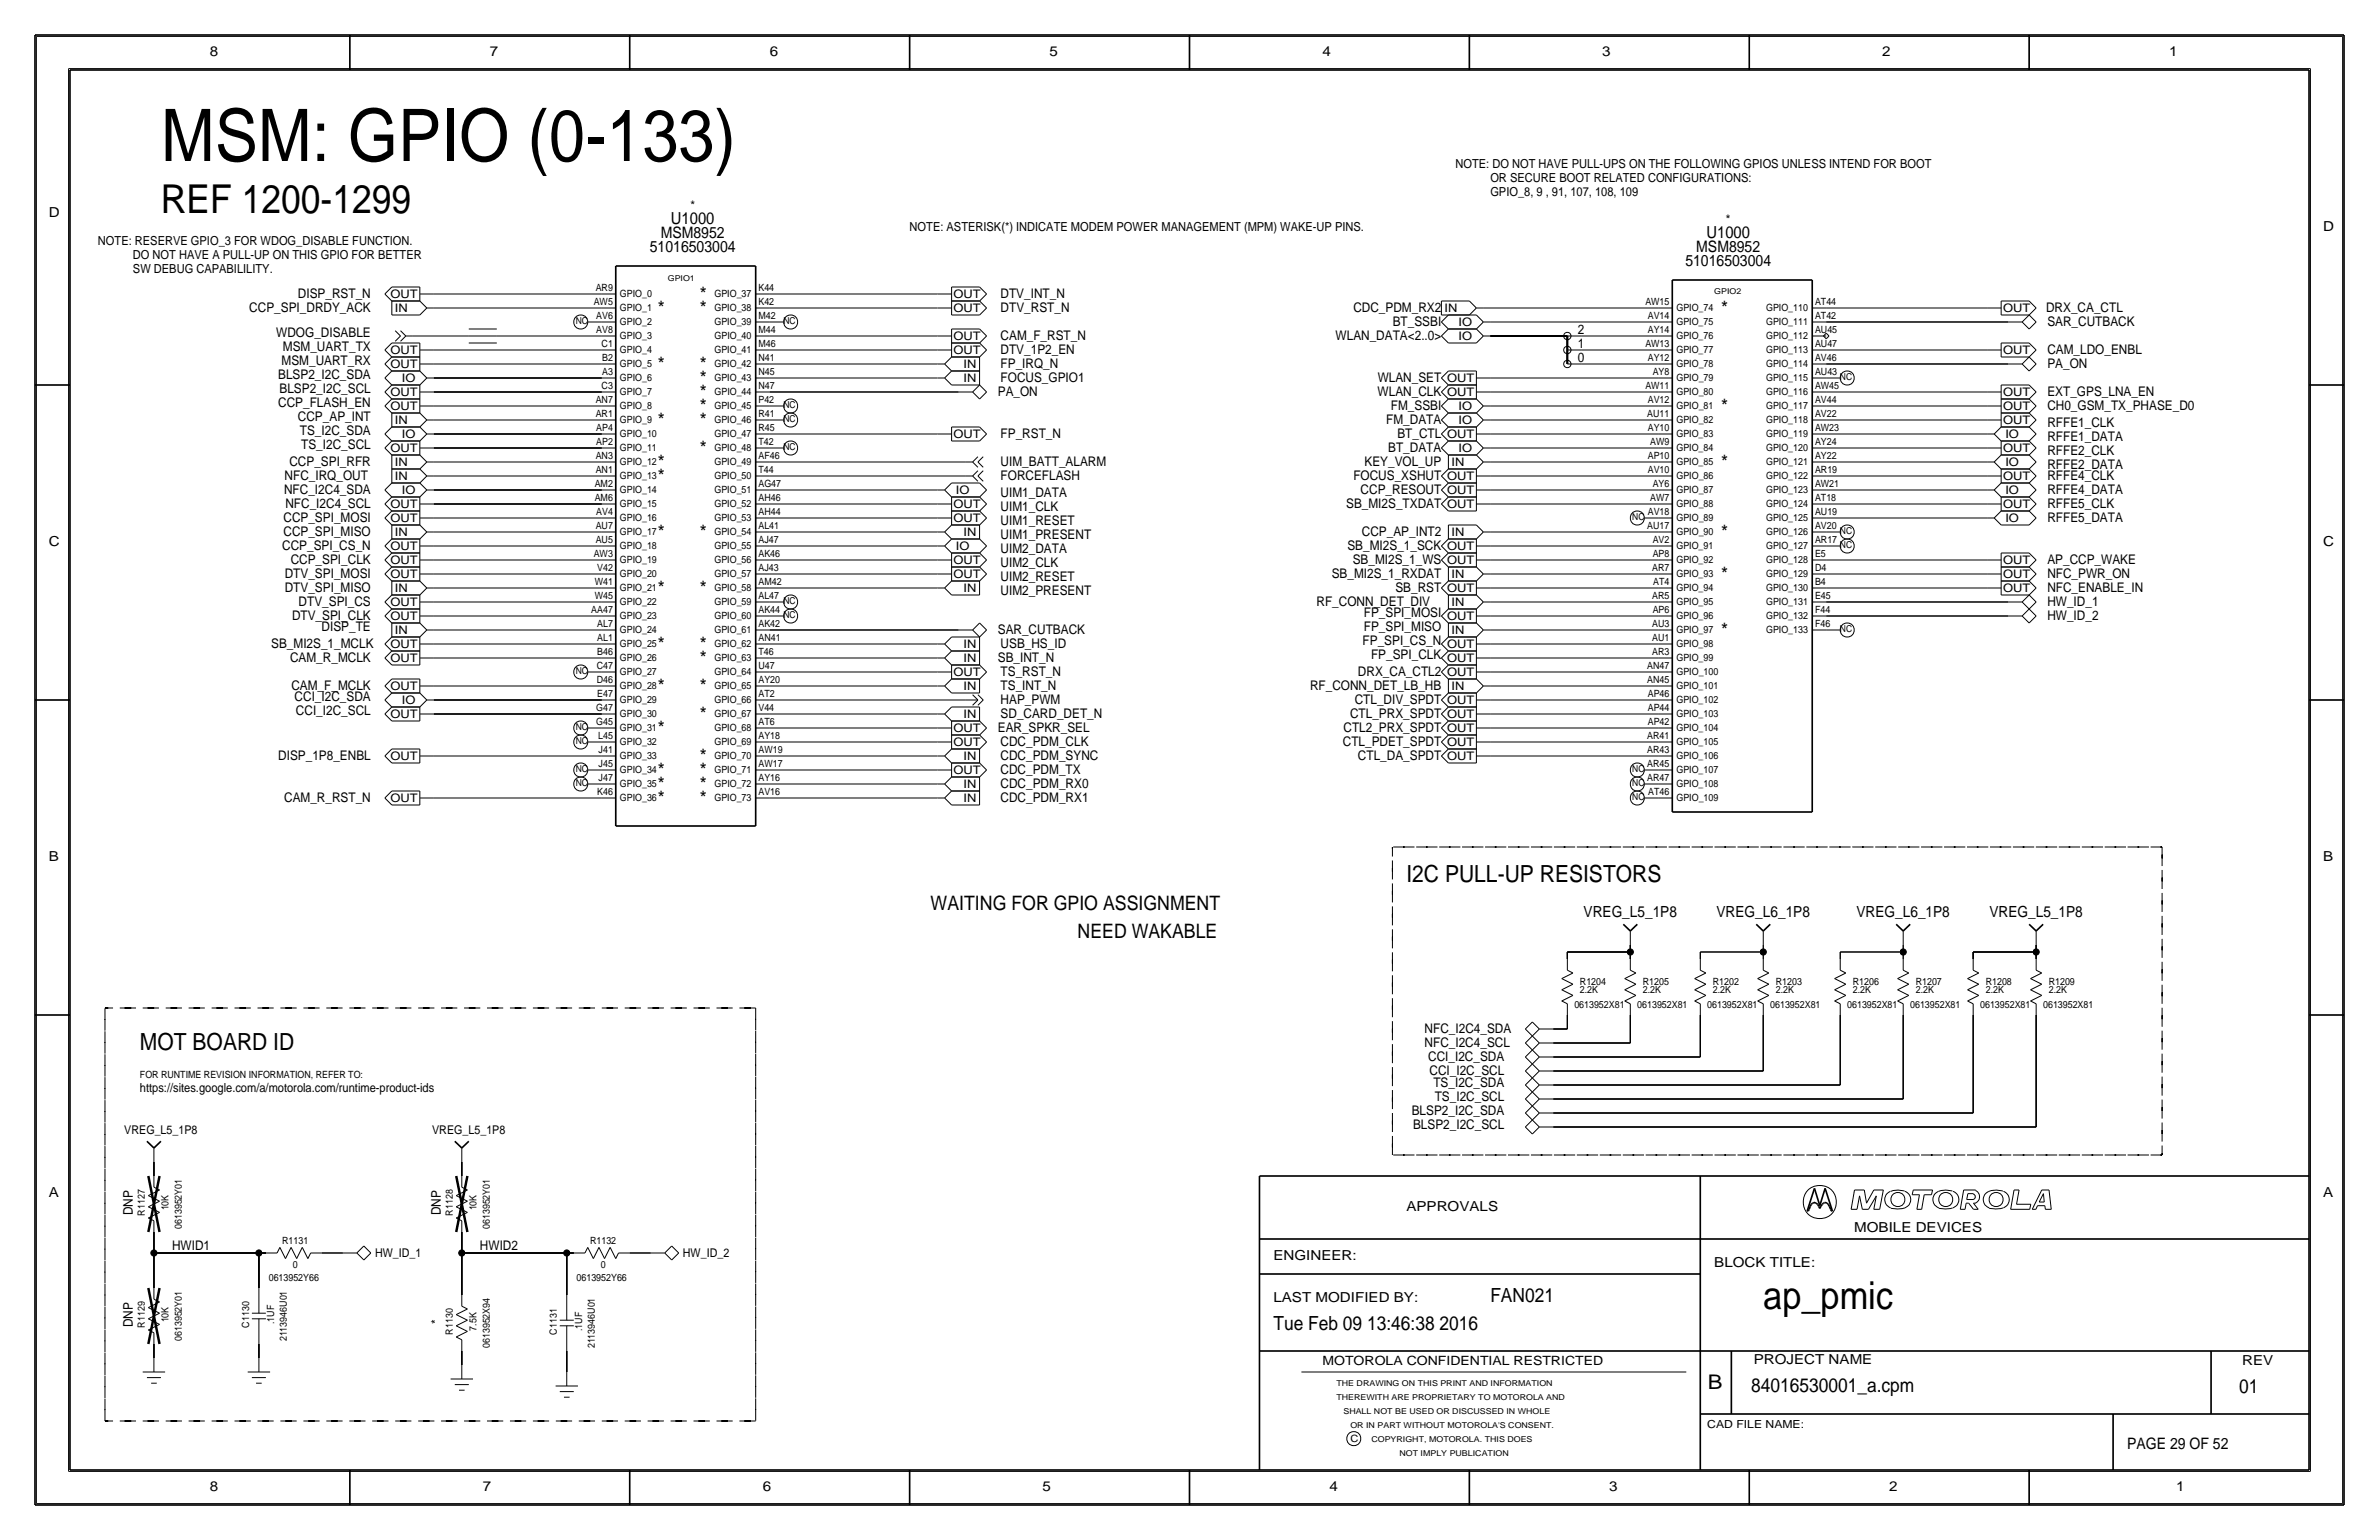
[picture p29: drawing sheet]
<svg xmlns="http://www.w3.org/2000/svg" width="432mm" height="279mm" viewBox="0 0 432 279" stroke-linecap="round" stroke-linejoin="round" font-family="sans-serif">
<defs><g id="words">
<text font-size="13.2" x="29.2" y="29.2">MSM: GPIO (0-133)</text>
<text font-size="7.2" x="29.2" y="38.6">REF 1200-1299</text>
<text font-size="7" x="320" y="237.5">ap_pmic</text>
<g font-size="4.3">
<text x="255.3" y="160">I2C PULL-UP RESISTORS</text>
<text x="25.4" y="190.5">MOT BOARD ID</text>
</g>
<text font-size="3.7" x="310" y="252.1">B</text>
<g font-size="3.6">
<text x="119.4" y="57.2">*</text>
<text x="127" y="54.6">*</text>
<text x="127" y="57.2">*</text>
<text x="312.4" y="57.2">*</text>
<text x="119.4" y="67.3">*</text>
<text x="127" y="67.3">*</text>
<text x="127" y="69.9">*</text>
<text x="119.4" y="77.5">*</text>
<text x="127" y="77.5">*</text>
<text x="127" y="74.9">*</text>
<text x="127" y="72.4">*</text>
<text x="312.4" y="74.9">*</text>
<text x="127" y="82.6">*</text>
<text x="119.4" y="85.1">*</text>
<text x="119.4" y="87.6">*</text>
<text x="312.4" y="85.1">*</text>
<text x="119.4" y="97.8">*</text>
<text x="127" y="97.8">*</text>
<text x="312.4" y="97.8">*</text>
<text x="119.4" y="108">*</text>
<text x="127" y="107.9">*</text>
<text x="312.4" y="105.4">*</text>
<text x="119.4" y="118.1">*</text>
<text x="127" y="118.1">*</text>
<text x="312.4" y="115.6">*</text>
<text x="119.4" y="125.7">*</text>
<text x="127" y="120.7">*</text>
<text x="127" y="125.7">*</text>
<text x="127" y="130.8">*</text>
<text x="119.4" y="133.4">*</text>
<text x="119.4" y="141">*</text>
<text x="119.4" y="143.5">*</text>
<text x="127" y="138.4">*</text>
<text x="127" y="143.5">*</text>
<text x="127" y="141">*</text>
<text x="119.4" y="146.1">*</text>
<text x="127" y="146.1">*</text>
<text x="168.9" y="165.1">WAITING FOR GPIO ASSIGNMENT</text>
<text x="195.6" y="170.2">NEED WAKABLE</text>
</g>
<g font-size="3.5">
<text x="270.5" y="236.2">FAN021</text>
<text x="231.1" y="241.3">Tue Feb 09 13:46:38 2016</text>
<text x="317.9" y="252.6">84016530001_a.cpm</text>
<text x="406.4" y="252.7">01</text>
</g>
<g font-size="3">
<text x="121.8" y="40.6">U1000</text>
<text x="309.7" y="43.2">U1000</text>
</g>
<g font-size="2.9">
<text x="117.9" y="45.7">51016503004</text>
<text x="119.9" y="43.2">MSM8952</text>
<text x="307.9" y="45.7">MSM8952</text>
<text x="305.9" y="48.3">51016503004</text>
<text x="386.1" y="262.9">PAGE 29 OF 52</text>
</g>
<g font-size="2.8">
<text x="287.4" y="166.4">VREG_L5_1P8</text>
<text x="311.6" y="166.4">VREG_L6_1P8</text>
<text x="337" y="166.4">VREG_L6_1P8</text>
<text x="361.1" y="166.4">VREG_L5_1P8</text>
</g>
<g font-size="2.5">
<text x="38.1" y="10.2">8</text>
<text x="88.9" y="10.2">7</text>
<text x="139.7" y="10.2">6</text>
<text x="190.5" y="10.2">5</text>
<text x="240" y="10.2">4</text>
<text x="290.8" y="10.2">3</text>
<text x="341.6" y="10.2">2</text>
<text x="393.7" y="10.2">1</text>
<text x="8.9" y="39.4">D</text>
<text x="421.6" y="41.9">D</text>
<text x="8.9" y="99.1">C</text>
<text x="421.6" y="99.1">C</text>
<text x="8.9" y="156.2">B</text>
<text x="421.6" y="156.2">B</text>
<text x="8.9" y="217.2">A</text>
<text x="255.3" y="219.7">APPROVALS</text>
<text x="421.6" y="217.2">A</text>
<text x="336.5" y="223.5">MOBILE DEVICES</text>
<text x="231.1" y="228.6">ENGINEER:</text>
<text x="311.1" y="229.9">BLOCK TITLE:</text>
<text x="231.1" y="236.2">LAST MODIFIED BY:</text>
<text x="318.3" y="247.5">PROJECT NAME</text>
<text x="407" y="247.6">REV</text>
<text x="38.1" y="270.5">8</text>
<text x="87.6" y="270.5">7</text>
<text x="138.4" y="270.5">6</text>
<text x="189.2" y="270.5">5</text>
<text x="241.3" y="270.5">4</text>
<text x="292.1" y="270.5">3</text>
<text x="342.9" y="270.5">2</text>
<text x="395" y="270.5">1</text>
</g>
<g font-size="2.4">
<text x="125.3" y="38.1">*</text>
<text x="313.3" y="40.6">*</text>
<text x="45.3" y="56.6">CCP_SPI_DRDY_ACK</text>
<text x="54.1" y="54.1">DISP_RST_N</text>
<text x="181.6" y="54.1">DTV_INT_N</text>
<text x="181.6" y="56.6">DTV_RST_N</text>
<text x="245.6" y="56.6">CDC_PDM_RX2</text>
<text x="252.8" y="59.2">BT_SSBI</text>
<text x="371.4" y="56.6">DRX_CA_CTL</text>
<text x="371.6" y="59.2">SAR_CUTBACK</text>
<text x="50.1" y="61.2">WDOG_DISABLE</text>
<text x="51.3" y="63.8">MSM_UART_TX</text>
<text x="181.6" y="64.3">DTV_1P2_EN</text>
<text x="181.6" y="61.7">CAM_F_RST_N</text>
<text x="242.4" y="61.7">WLAN_DATA&lt;2..0&gt;</text>
<text x="286.4" y="65.6">0</text>
<text x="286.4" y="60.6">2</text>
<text x="286.4" y="63.1">1</text>
<text x="371.6" y="64.3">CAM_LDO_ENBL</text>
<text x="50.5" y="68.8">BLSP2_I2C_SDA</text>
<text x="50.7" y="71.4">BLSP2_I2C_SCL</text>
<text x="51.1" y="66.3">MSM_UART_RX</text>
<text x="181.1" y="71.9">PA_ON</text>
<text x="181.6" y="69.3">FOCUS_GPIO1</text>
<text x="181.6" y="66.8">FP_IRQ_N</text>
<text x="250.1" y="71.9">WLAN_CLK</text>
<text x="250.1" y="69.3">WLAN_SET</text>
<text x="371.6" y="66.8">PA_ON</text>
<text x="371.6" y="71.9">EXT_GPS_LNA_EN</text>
<text x="50.5" y="73.9">CCP_FLASH_EN</text>
<text x="54.1" y="76.5">CCP_AP_INT</text>
<text x="251.6" y="77">FM_DATA</text>
<text x="252.4" y="74.4">FM_SSBI</text>
<text x="371.6" y="74.4">CH0_GSM_TX_PHASE_D0</text>
<text x="371.6" y="77.5">RFFE1_CLK</text>
<text x="54.4" y="79">TS_I2C_SDA</text>
<text x="54.7" y="81.5">TS_I2C_SCL</text>
<text x="181.6" y="79.5">FP_RST_N</text>
<text x="252" y="82">BT_DATA</text>
<text x="253.6" y="79.5">BT_CTL</text>
<text x="371.6" y="80">RFFE1_DATA</text>
<text x="371.6" y="82.6">RFFE2_CLK</text>
<text x="51.6" y="89.7">NFC_I2C4_SDA</text>
<text x="51.7" y="87.1">NFC_IRQ_OUT</text>
<text x="52.5" y="84.6">CCP_SPI_RFR</text>
<text x="181.6" y="84.6">UIM_BATT_ALARM</text>
<text x="181.6" y="87.1">FORCEFLASH</text>
<text x="245.6" y="87.1">FOCUS_XSHUT</text>
<text x="247" y="89.7">CCP_RESOUT</text>
<text x="247.7" y="84.6">KEY_VOL_UP</text>
<text x="371.6" y="85.1">RFFE2_DATA</text>
<text x="371.6" y="89.7">RFFE4_DATA</text>
<text x="371.6" y="87.1">RFFE4_CLK</text>
<text x="51.5" y="94.7">CCP_SPI_MOSI</text>
<text x="51.8" y="92.2">NFC_I2C4_SCL</text>
<text x="181.6" y="90.2">UIM1_DATA</text>
<text x="181.6" y="92.7">UIM1_CLK</text>
<text x="181.6" y="95.3">UIM1_RESET</text>
<text x="244.3" y="92.2">SB_MI2S_TXDAT</text>
<text x="371.6" y="92.2">RFFE5_CLK</text>
<text x="371.6" y="94.7">RFFE5_DATA</text>
<text x="51.2" y="99.8">CCP_SPI_CS_N</text>
<text x="51.5" y="97.3">CCP_SPI_MISO</text>
<text x="181.6" y="97.8">UIM1_PRESENT</text>
<text x="181.6" y="100.3">UIM2_DATA</text>
<text x="244.6" y="99.8">SB_MI2S_1_SCK</text>
<text x="247.2" y="97.3">CCP_AP_INT2</text>
<text x="51.7" y="107.3">DTV_SPI_MISO</text>
<text x="51.7" y="104.9">DTV_SPI_MOSI</text>
<text x="52.8" y="102.4">CCP_SPI_CLK</text>
<text x="181.6" y="108">UIM2_PRESENT</text>
<text x="181.6" y="105.4">UIM2_RESET</text>
<text x="181.6" y="102.9">UIM2_CLK</text>
<text x="241.7" y="104.9">SB_MI2S_1_RXDAT</text>
<text x="245.5" y="102.4">SB_MI2S_1_WS</text>
<text x="253.3" y="107.4">SB_RST</text>
<text x="371.6" y="104.9">NFC_PWR_ON</text>
<text x="371.6" y="107.4">NFC_ENABLE_IN</text>
<text x="371.6" y="102.4">AP_CCP_WAKE</text>
<text x="53" y="112.5">DTV_SPI_CLK</text>
<text x="54.2" y="110">DTV_SPI_CS</text>
<text x="239" y="110">RF_CONN_DET_DIV</text>
<text x="247.5" y="112">FP_SPI_MOSI</text>
<text x="371.6" y="110">HW_ID_1</text>
<text x="371.6" y="112.5">HW_ID_2</text>
<text x="49.2" y="117.6">SB_MI2S_1_MCLK</text>
<text x="58.4" y="114.6">DISP_TE</text>
<text x="181.1" y="115.1">SAR_CUTBACK</text>
<text x="181.6" y="117.6">USB_HS_ID</text>
<text x="247.3" y="117.1">FP_SPI_CS_N</text>
<text x="247.5" y="114.6">FP_SPI_MISO</text>
<text x="248.9" y="119.6">FP_SPI_CLK</text>
<text x="52.6" y="120.1">CAM_R_MCLK</text>
<text x="52.9" y="125.2">CAM_F_MCLK</text>
<text x="181.1" y="120.1">SB_INT_N</text>
<text x="181.6" y="122.7">TS_RST_N</text>
<text x="181.6" y="125.2">TS_INT_N</text>
<text x="237.8" y="125.2">RF_CONN_DET_LB_HB</text>
<text x="246.5" y="122.7">DRX_CA_CTL2</text>
<text x="53.5" y="127.3">CCI_I2C_SDA</text>
<text x="53.7" y="129.8">CCI_I2C_SCL</text>
<text x="181.6" y="127.8">HAP_PWM</text>
<text x="181.6" y="130.3">SD_CARD_DET_N</text>
<text x="245" y="130.3">CTL_PRX_SPDT</text>
<text x="245.9" y="127.8">CTL_DIV_SPDT</text>
<text x="50.5" y="137.9">DISP_1P8_ENBL</text>
<text x="181.1" y="132.8">EAR_SPKR_SEL</text>
<text x="181.6" y="137.9">CDC_PDM_SYNC</text>
<text x="181.6" y="135.4">CDC_PDM_CLK</text>
<text x="243.7" y="135.4">CTL_PDET_SPDT</text>
<text x="243.9" y="132.8">CTL2_PRX_SPDT</text>
<text x="246.5" y="137.9">CTL_DA_SPDT</text>
<text x="181.6" y="143">CDC_PDM_RX0</text>
<text x="181.6" y="140.5">CDC_PDM_TX</text>
<text x="51.6" y="145.5">CAM_R_RST_N</text>
<text x="181.6" y="145.5">CDC_PDM_RX1</text>
<text x="258.6" y="190">NFC_I2C4_SCL</text>
<text x="258.6" y="187.5">NFC_I2C4_SDA</text>
<text x="259.2" y="192.4">CCI_I2C_SDA</text>
<text x="259.5" y="195">CCI_I2C_SCL</text>
<text x="260.2" y="197.2">TS_I2C_SDA</text>
<text x="256.2" y="202.3">BLSP2_I2C_SDA</text>
<text x="260.4" y="199.8">TS_I2C_SCL</text>
<text x="256.5" y="204.9">BLSP2_I2C_SCL</text>
<text x="24.1" y="220.5" transform="rotate(-90 24.1 220.5)">DNP</text>
<text x="80" y="220.5" transform="rotate(-90 80 220.5)">DNP</text>
<text x="31.2" y="226.8">HWID1</text>
<text x="87.1" y="226.8">HWID2</text>
<text x="24.1" y="240.8" transform="rotate(-90 24.1 240.8)">DNP</text>
<text x="80" y="240.2" transform="rotate(-90 80 240.2)">*</text>
</g>
<g font-size="2.3">
<text x="264.2" y="30.5">NOTE: DO NOT HAVE PULL-UPS ON THE FOLLOWING GPIOS UNLESS INTEND FOR BOOT</text>
<text x="270.5" y="33">OR SECURE BOOT RELATED CONFIGURATIONS:</text>
<text x="270.5" y="35.6">GPIO_8, 9 , 91, 107, 108, 109</text>
<text x="165.1" y="41.9">NOTE: ASTERISK(*) INDICATE MODEM POWER MANAGEMENT (MPM) WAKE-UP PINS.</text>
<text x="17.8" y="44.4">NOTE: RESERVE GPIO_3 FOR WDOG_DISABLE FUNCTION.</text>
<text x="24.1" y="47">DO NOT HAVE A PULL-UP ON THIS GPIO FOR BETTER</text>
<text x="24.1" y="49.5">SW DEBUG CAPABILILITY.</text>
<text x="25.4" y="198.1">https://sites.google.com/a/motorola.com/runtime-product-ids</text>
<text x="240" y="247.6">MOTOROLA CONFIDENTIAL RESTRICTED</text>
</g>
<g font-size="2.2">
<text x="22.6" y="205.7">VREG_L5_1P8</text>
<text x="78.4" y="205.7">VREG_L5_1P8</text>
<text x="68.1" y="228.1">HW_ID_1</text>
<text x="124" y="228.1">HW_ID_2</text>
</g>
<g font-size="2.1">
<text x="70.9" y="54.2">OUT</text>
<text x="71.7" y="56.6">IN</text>
<text x="173.1" y="56.7">OUT</text>
<text x="173.1" y="54.2">OUT</text>
<text x="262.2" y="56.6">IN</text>
<text x="264.7" y="59.1">IO</text>
<text x="363.6" y="56.7">OUT</text>
<text x="70.9" y="64.3">OUT</text>
<text x="173.1" y="64.3">OUT</text>
<text x="173.1" y="61.8">OUT</text>
<text x="264.7" y="61.7">IO</text>
<text x="363.6" y="64.3">OUT</text>
<text x="70.9" y="71.9">OUT</text>
<text x="70.9" y="66.9">OUT</text>
<text x="73" y="69.3">IO</text>
<text x="174.9" y="69.3">IN</text>
<text x="174.9" y="66.8">IN</text>
<text x="262.7" y="71.9">OUT</text>
<text x="262.7" y="69.4">OUT</text>
<text x="363.6" y="71.9">OUT</text>
<text x="70.9" y="74.5">OUT</text>
<text x="71.7" y="76.9">IN</text>
<text x="264.7" y="74.4">IO</text>
<text x="264.7" y="76.9">IO</text>
<text x="363.6" y="74.5">OUT</text>
<text x="363.6" y="77">OUT</text>
<text x="70.9" y="82.1">OUT</text>
<text x="73" y="79.5">IO</text>
<text x="173.1" y="79.6">OUT</text>
<text x="262.7" y="79.6">OUT</text>
<text x="264.7" y="82">IO</text>
<text x="363.6" y="82.1">OUT</text>
<text x="364" y="79.5">IO</text>
<text x="71.7" y="87.1">IN</text>
<text x="71.7" y="84.5">IN</text>
<text x="73" y="89.6">IO</text>
<text x="173.5" y="89.6">IO</text>
<text x="262.7" y="87.2">OUT</text>
<text x="262.7" y="89.7">OUT</text>
<text x="263.4" y="84.5">IN</text>
<text x="363.6" y="87.2">OUT</text>
<text x="364" y="89.6">IO</text>
<text x="364" y="84.5">IO</text>
<text x="70.9" y="92.3">OUT</text>
<text x="70.9" y="94.8">OUT</text>
<text x="173.1" y="92.3">OUT</text>
<text x="173.1" y="94.8">OUT</text>
<text x="262.7" y="92.3">OUT</text>
<text x="363.6" y="92.3">OUT</text>
<text x="364" y="94.7">IO</text>
<text x="70.9" y="99.9">OUT</text>
<text x="71.7" y="97.2">IN</text>
<text x="173.5" y="99.8">IO</text>
<text x="174.9" y="97.2">IN</text>
<text x="262.7" y="99.9">OUT</text>
<text x="263.4" y="97.2">IN</text>
<text x="70.9" y="102.4">OUT</text>
<text x="70.9" y="105">OUT</text>
<text x="71.7" y="107.4">IN</text>
<text x="173.1" y="102.4">OUT</text>
<text x="173.1" y="105">OUT</text>
<text x="174.9" y="107.4">IN</text>
<text x="262.7" y="107.5">OUT</text>
<text x="262.7" y="102.4">OUT</text>
<text x="263.4" y="104.9">IN</text>
<text x="363.6" y="107.5">OUT</text>
<text x="363.6" y="105">OUT</text>
<text x="363.6" y="102.4">OUT</text>
<text x="70.9" y="110">OUT</text>
<text x="70.9" y="112.6">OUT</text>
<text x="262.7" y="112.6">OUT</text>
<text x="263.4" y="109.9">IN</text>
<text x="70.9" y="117.7">OUT</text>
<text x="71.7" y="115">IN</text>
<text x="174.9" y="117.6">IN</text>
<text x="262.7" y="117.7">OUT</text>
<text x="263.4" y="115">IN</text>
<text x="70.9" y="120.2">OUT</text>
<text x="70.9" y="125.3">OUT</text>
<text x="173.1" y="122.7">OUT</text>
<text x="174.9" y="120.1">IN</text>
<text x="174.9" y="125.2">IN</text>
<text x="262.7" y="120.2">OUT</text>
<text x="262.7" y="122.7">OUT</text>
<text x="263.4" y="125.2">IN</text>
<text x="70.9" y="130.4">OUT</text>
<text x="73" y="127.7">IO</text>
<text x="174.9" y="130.3">IN</text>
<text x="262.7" y="130.4">OUT</text>
<text x="262.7" y="127.8">OUT</text>
<text x="70.9" y="138">OUT</text>
<text x="173.1" y="132.9">OUT</text>
<text x="173.1" y="135.4">OUT</text>
<text x="174.9" y="137.9">IN</text>
<text x="262.7" y="135.4">OUT</text>
<text x="262.7" y="132.9">OUT</text>
<text x="262.7" y="138">OUT</text>
<text x="173.1" y="140.5">OUT</text>
<text x="174.9" y="143">IN</text>
<text x="70.9" y="145.6">OUT</text>
<text x="174.9" y="145.5">IN</text>
</g>
<text font-size="2" x="309.9" y="259.1">CAD FILE NAME:</text>
<g font-size="1.8">
<text x="108.1" y="52.8">AR9</text>
<text x="112.5" y="53.9">GPIO_0</text>
<text x="129.7" y="53.9">GPIO_37</text>
<text x="137.7" y="52.8">K44</text>
<text x="107.8" y="55.3">AW5</text>
<text x="108.2" y="57.8">AV6</text>
<text x="112.5" y="59">GPIO_2</text>
<text x="112.5" y="56.5">GPIO_1</text>
<text x="129.7" y="59">GPIO_39</text>
<text x="129.7" y="56.5">GPIO_38</text>
<text x="137.7" y="57.9">M42</text>
<text x="137.7" y="55.3">K42</text>
<text x="298.6" y="55.3">AW15</text>
<text x="299.1" y="57.9">AV14</text>
<text x="304.3" y="59">GPIO_75</text>
<text x="304.3" y="56.5">GPIO_74</text>
<text x="320.6" y="56.5">GPIO_110</text>
<text x="320.6" y="59">GPIO_111</text>
<text x="329.4" y="57.9">AT42</text>
<text x="329.4" y="55.4">AT44</text>
<text x="108.2" y="60.4">AV8</text>
<text x="109.2" y="62.9">C1</text>
<text x="109.3" y="65.5">B2</text>
<text x="112.5" y="64.1">GPIO_4</text>
<text x="112.5" y="61.6">GPIO_3</text>
<text x="129.7" y="64.1">GPIO_41</text>
<text x="129.7" y="61.6">GPIO_40</text>
<text x="137.7" y="65.5">N41</text>
<text x="137.7" y="62.9">M46</text>
<text x="137.7" y="60.4">M44</text>
<text x="298.6" y="63">AW13</text>
<text x="299.1" y="65.5">AY12</text>
<text x="299.1" y="60.4">AY14</text>
<text x="304.3" y="64.1">GPIO_77</text>
<text x="304.3" y="61.6">GPIO_76</text>
<text x="320.6" y="64.1">GPIO_113</text>
<text x="320.6" y="61.6">GPIO_112</text>
<text x="329.4" y="65.5">AV46</text>
<text x="329.4" y="63">AU47</text>
<text x="329.4" y="60.4">AU45</text>
<text x="109.2" y="70.5">C3</text>
<text x="109.3" y="68">A3</text>
<text x="112.5" y="66.7">GPIO_5</text>
<text x="112.5" y="69.2">GPIO_6</text>
<text x="112.5" y="71.7">GPIO_7</text>
<text x="129.7" y="69.2">GPIO_43</text>
<text x="129.7" y="66.6">GPIO_42</text>
<text x="129.7" y="71.7">GPIO_44</text>
<text x="137.7" y="70.6">N47</text>
<text x="137.7" y="68">N45</text>
<text x="298.6" y="70.6">AW11</text>
<text x="300" y="68">AY8</text>
<text x="304.3" y="71.7">GPIO_80</text>
<text x="304.3" y="69.2">GPIO_79</text>
<text x="304.3" y="66.6">GPIO_78</text>
<text x="320.6" y="71.7">GPIO_116</text>
<text x="320.6" y="69.2">GPIO_115</text>
<text x="320.6" y="66.6">GPIO_114</text>
<text x="329.4" y="70.6">AW45</text>
<text x="329.4" y="68.1">AU43</text>
<text x="108.1" y="75.6">AR1</text>
<text x="108.1" y="73.1">AN7</text>
<text x="112.5" y="76.8">GPIO_9</text>
<text x="112.5" y="74.3">GPIO_8</text>
<text x="129.7" y="74.3">GPIO_45</text>
<text x="129.7" y="76.8">GPIO_46</text>
<text x="137.7" y="75.6">R41</text>
<text x="137.7" y="73.1">P42</text>
<text x="299" y="75.7">AU11</text>
<text x="299.1" y="73.1">AV12</text>
<text x="304.3" y="74.3">GPIO_81</text>
<text x="304.3" y="76.8">GPIO_82</text>
<text x="320.6" y="76.8">GPIO_118</text>
<text x="320.6" y="74.3">GPIO_117</text>
<text x="329.4" y="75.7">AV22</text>
<text x="329.4" y="73.1">AV44</text>
<text x="108.1" y="83.2">AN3</text>
<text x="108.2" y="80.7">AP2</text>
<text x="108.2" y="78.2">AP4</text>
<text x="112.5" y="81.9">GPIO_11</text>
<text x="112.5" y="79.4">GPIO_10</text>
<text x="129.7" y="81.9">GPIO_48</text>
<text x="129.7" y="79.3">GPIO_47</text>
<text x="137.7" y="83.3">AF46</text>
<text x="137.7" y="80.7">T42</text>
<text x="137.7" y="78.2">R45</text>
<text x="299.1" y="83.3">AP10</text>
<text x="299.1" y="78.2">AY10</text>
<text x="299.5" y="80.7">AW9</text>
<text x="304.3" y="81.9">GPIO_84</text>
<text x="304.3" y="79.3">GPIO_83</text>
<text x="320.6" y="79.3">GPIO_119</text>
<text x="320.6" y="81.9">GPIO_120</text>
<text x="329.4" y="83.3">AY22</text>
<text x="329.4" y="80.8">AY24</text>
<text x="329.4" y="78.2">AW23</text>
<text x="107.9" y="88.3">AM2</text>
<text x="108.1" y="85.8">AN1</text>
<text x="112.5" y="84.4">GPIO_12</text>
<text x="112.5" y="89.5">GPIO_14</text>
<text x="112.5" y="87">GPIO_13</text>
<text x="129.7" y="87">GPIO_50</text>
<text x="129.7" y="89.5">GPIO_51</text>
<text x="129.7" y="84.4">GPIO_49</text>
<text x="137.7" y="88.3">AG47</text>
<text x="137.7" y="85.8">T44</text>
<text x="299.1" y="85.8">AV10</text>
<text x="300" y="88.4">AY6</text>
<text x="304.3" y="84.4">GPIO_85</text>
<text x="304.3" y="87">GPIO_86</text>
<text x="304.3" y="89.5">GPIO_87</text>
<text x="320.6" y="89.5">GPIO_123</text>
<text x="320.6" y="87">GPIO_122</text>
<text x="320.6" y="84.4">GPIO_121</text>
<text x="329.4" y="88.4">AW21</text>
<text x="329.4" y="85.8">AR19</text>
<text x="107.9" y="90.9">AM6</text>
<text x="108.1" y="95.9">AU7</text>
<text x="108.2" y="93.4">AV4</text>
<text x="112.5" y="92">GPIO_15</text>
<text x="112.5" y="94.6">GPIO_16</text>
<text x="129.7" y="94.6">GPIO_53</text>
<text x="129.7" y="92.1">GPIO_52</text>
<text x="137.7" y="96">AL41</text>
<text x="137.7" y="93.4">AH44</text>
<text x="137.7" y="90.9">AH46</text>
<text x="299" y="96">AU17</text>
<text x="299.1" y="93.4">AV18</text>
<text x="299.5" y="90.9">AW7</text>
<text x="304.3" y="94.6">GPIO_89</text>
<text x="304.3" y="92.1">GPIO_88</text>
<text x="320.6" y="92">GPIO_124</text>
<text x="320.6" y="94.6">GPIO_125</text>
<text x="329.4" y="93.5">AU19</text>
<text x="329.4" y="90.9">AT18</text>
<text x="107.8" y="101">AW3</text>
<text x="108.1" y="98.5">AU5</text>
<text x="112.5" y="99.7">GPIO_18</text>
<text x="112.5" y="97.1">GPIO_17</text>
<text x="129.7" y="99.7">GPIO_55</text>
<text x="129.7" y="97.1">GPIO_54</text>
<text x="137.7" y="101">AK46</text>
<text x="137.7" y="98.5">AJ47</text>
<text x="300" y="101.1">AP8</text>
<text x="300" y="98.5">AV2</text>
<text x="304.3" y="99.7">GPIO_91</text>
<text x="304.3" y="97.1">GPIO_90</text>
<text x="320.6" y="97.1">GPIO_126</text>
<text x="320.6" y="99.7">GPIO_127</text>
<text x="329.4" y="101.1">E5</text>
<text x="329.4" y="98.5">AR17</text>
<text x="329.4" y="96">AV20</text>
<text x="107.9" y="106.1">W41</text>
<text x="108.4" y="103.6">V42</text>
<text x="112.5" y="104.7">GPIO_20</text>
<text x="112.5" y="102.2">GPIO_19</text>
<text x="112.5" y="107.3">GPIO_21</text>
<text x="129.7" y="102.2">GPIO_56</text>
<text x="129.7" y="107.3">GPIO_58</text>
<text x="129.7" y="104.8">GPIO_57</text>
<text x="137.7" y="106.1">AM42</text>
<text x="137.7" y="103.6">AJ43</text>
<text x="299.9" y="103.6">AR7</text>
<text x="300.1" y="106.1">AT4</text>
<text x="304.3" y="104.7">GPIO_93</text>
<text x="304.3" y="102.2">GPIO_92</text>
<text x="304.3" y="107.3">GPIO_94</text>
<text x="320.6" y="104.7">GPIO_129</text>
<text x="320.6" y="107.3">GPIO_130</text>
<text x="320.6" y="102.2">GPIO_128</text>
<text x="329.4" y="106.2">B4</text>
<text x="329.4" y="103.6">D4</text>
<text x="107.3" y="111.2">AA47</text>
<text x="107.9" y="108.6">W45</text>
<text x="108.4" y="113.7">AL7</text>
<text x="112.5" y="109.8">GPIO_22</text>
<text x="112.5" y="112.4">GPIO_23</text>
<text x="129.7" y="112.4">GPIO_60</text>
<text x="129.7" y="109.8">GPIO_59</text>
<text x="137.7" y="113.7">AK42</text>
<text x="137.7" y="111.2">AK44</text>
<text x="137.7" y="108.7">AL47</text>
<text x="299.9" y="113.8">AU3</text>
<text x="299.9" y="108.7">AR5</text>
<text x="300" y="111.2">AP6</text>
<text x="304.3" y="112.4">GPIO_96</text>
<text x="304.3" y="109.8">GPIO_95</text>
<text x="320.6" y="112.4">GPIO_132</text>
<text x="320.6" y="109.8">GPIO_131</text>
<text x="329.4" y="113.8">F46</text>
<text x="329.4" y="111.3">F44</text>
<text x="329.4" y="108.7">E45</text>
<text x="108.4" y="118.8">B46</text>
<text x="108.4" y="116.3">AL1</text>
<text x="112.5" y="114.9">GPIO_24</text>
<text x="112.5" y="117.5">GPIO_25</text>
<text x="112.5" y="120">GPIO_26</text>
<text x="129.7" y="120">GPIO_63</text>
<text x="129.7" y="114.9">GPIO_61</text>
<text x="129.7" y="117.4">GPIO_62</text>
<text x="137.7" y="118.8">T46</text>
<text x="137.7" y="116.3">AN41</text>
<text x="299.9" y="118.9">AR3</text>
<text x="299.9" y="116.3">AU1</text>
<text x="304.3" y="114.9">GPIO_97</text>
<text x="304.3" y="117.4">GPIO_98</text>
<text x="304.3" y="120">GPIO_99</text>
<text x="320.6" y="114.9">GPIO_133</text>
<text x="108.3" y="123.9">D46</text>
<text x="108.3" y="121.3">C47</text>
<text x="112.5" y="122.5">GPIO_27</text>
<text x="112.5" y="125.1">GPIO_28</text>
<text x="129.7" y="122.5">GPIO_64</text>
<text x="129.7" y="125.1">GPIO_65</text>
<text x="137.7" y="123.9">AY20</text>
<text x="137.7" y="121.4">U47</text>
<text x="299" y="123.9">AN45</text>
<text x="299" y="121.4">AN47</text>
<text x="304.3" y="125.1">GPIO_101</text>
<text x="304.3" y="122.5">GPIO_100</text>
<text x="108.2" y="131.5">G45</text>
<text x="108.2" y="129">G47</text>
<text x="108.4" y="126.4">E47</text>
<text x="112.5" y="127.6">GPIO_29</text>
<text x="112.5" y="130.1">GPIO_30</text>
<text x="129.7" y="127.6">GPIO_66</text>
<text x="129.7" y="130.2">GPIO_67</text>
<text x="137.7" y="131.5">AT6</text>
<text x="137.7" y="129">V44</text>
<text x="137.7" y="126.5">AT2</text>
<text x="299.1" y="131.6">AP42</text>
<text x="299.1" y="129">AP44</text>
<text x="299.1" y="126.5">AP46</text>
<text x="304.3" y="130.1">GPIO_103</text>
<text x="304.3" y="127.6">GPIO_102</text>
<text x="108.6" y="134.1">L45</text>
<text x="108.7" y="136.6">J41</text>
<text x="112.5" y="132.7">GPIO_31</text>
<text x="112.5" y="135.2">GPIO_32</text>
<text x="112.5" y="137.8">GPIO_33</text>
<text x="129.7" y="132.7">GPIO_68</text>
<text x="129.7" y="135.2">GPIO_69</text>
<text x="129.7" y="137.8">GPIO_70</text>
<text x="137.7" y="136.6">AW19</text>
<text x="137.7" y="134.1">AY18</text>
<text x="299" y="136.6">AR43</text>
<text x="299" y="134.1">AR41</text>
<text x="304.3" y="137.8">GPIO_106</text>
<text x="304.3" y="135.2">GPIO_105</text>
<text x="304.3" y="132.7">GPIO_104</text>
<text x="108.7" y="141.7">J47</text>
<text x="108.7" y="139.1">J45</text>
<text x="112.5" y="142.8">GPIO_35</text>
<text x="112.5" y="140.3">GPIO_34</text>
<text x="129.7" y="140.3">GPIO_71</text>
<text x="129.7" y="142.9">GPIO_72</text>
<text x="137.7" y="141.7">AY16</text>
<text x="137.7" y="139.2">AW17</text>
<text x="299" y="141.7">AR47</text>
<text x="299" y="139.2">AR45</text>
<text x="304.3" y="142.8">GPIO_108</text>
<text x="304.3" y="140.3">GPIO_107</text>
<text x="108.4" y="144.2">K46</text>
<text x="112.5" y="145.4">GPIO_36</text>
<text x="129.7" y="145.4">GPIO_73</text>
<text x="137.7" y="144.2">AV16</text>
<text x="299.2" y="144.3">AT46</text>
<text x="304.3" y="145.4">GPIO_109</text>
<text x="286.8" y="178.7">R1204</text>
<text x="298.2" y="178.7">R1205</text>
<text x="310.9" y="178.7">R1202</text>
<text x="322.3" y="178.7">R1203</text>
<text x="336.3" y="178.7">R1206</text>
<text x="347.7" y="178.7">R1207</text>
<text x="360.4" y="178.7">R1208</text>
<text x="371.9" y="178.7">R1209</text>
<text x="285.7" y="182.9">0613952X81</text>
<text x="286.8" y="180.2">2.2K</text>
<text x="297.2" y="182.9">0613952X81</text>
<text x="298.2" y="180.2">2.2K</text>
<text x="309.9" y="182.9">0613952X81</text>
<text x="310.9" y="180.2">2.2K</text>
<text x="321.3" y="182.9">0613952X81</text>
<text x="322.3" y="180.2">2.2K</text>
<text x="335.3" y="182.9">0613952X81</text>
<text x="336.3" y="180.2">2.2K</text>
<text x="346.7" y="182.9">0613952X81</text>
<text x="347.7" y="180.2">2.2K</text>
<text x="359.4" y="182.9">0613952X81</text>
<text x="360.4" y="180.2">2.2K</text>
<text x="370.8" y="182.9">0613952X81</text>
<text x="371.9" y="180.2">2.2K</text>
<text x="25.4" y="195.6">FOR RUNTIME REVISION INFORMATION, REFER TO:</text>
<text x="26.3" y="220.6" transform="rotate(-90 26.3 220.6)">R1127</text>
<text x="30.6" y="219.6" transform="rotate(-90 30.6 219.6)">10K</text>
<text x="82.2" y="220.6" transform="rotate(-90 82.2 220.6)">R1128</text>
<text x="86.5" y="219.6" transform="rotate(-90 86.5 219.6)">10K</text>
<text x="33" y="223" transform="rotate(-90 33 223)">0613952Y01</text>
<text x="51.2" y="225.7">R1131</text>
<text x="88.9" y="223" transform="rotate(-90 88.9 223)">0613952Y01</text>
<text x="107.1" y="225.7">R1132</text>
<text x="48.8" y="232.4">0613952Y66</text>
<text x="53.1" y="230">0</text>
<text x="104.7" y="232.4">0613952Y66</text>
<text x="109" y="230">0</text>
<text x="30.6" y="239.9" transform="rotate(-90 30.6 239.9)">10K</text>
<text x="26.3" y="240.9" transform="rotate(-90 26.3 240.9)">R1129</text>
<text x="33" y="243.3" transform="rotate(-90 33 243.3)">0613952Y01</text>
<text x="45.2" y="240.9" transform="rotate(-90 45.2 240.9)">C1130</text>
<text x="49.8" y="240.2" transform="rotate(-90 49.8 240.2)">.1UF</text>
<text x="52.1" y="243.4" transform="rotate(-90 52.1 243.4)">2113946U01</text>
<text x="82.2" y="242.1" transform="rotate(-90 82.2 242.1)">R1130</text>
<text x="86.5" y="241.4" transform="rotate(-90 86.5 241.4)">7.5K</text>
<text x="88.9" y="244.6" transform="rotate(-90 88.9 244.6)">0613952X94</text>
<text x="101.1" y="242.1" transform="rotate(-90 101.1 242.1)">C1131</text>
<text x="105.7" y="241.5" transform="rotate(-90 105.7 241.5)">.1UF</text>
<text x="108" y="244.6" transform="rotate(-90 108 244.6)">2113946U01</text>
<text x="245.1" y="261.6">C</text>
</g>
<g font-size="1.7">
<text x="104.5" y="58.8">NC</text>
<text x="142.2" y="58.8">NC</text>
<text x="334" y="69">NC</text>
<text x="142.2" y="76.6">NC</text>
<text x="142.2" y="74.1">NC</text>
<text x="142.2" y="81.7">NC</text>
<text x="296.3" y="94.4">NC</text>
<text x="334" y="96.9">NC</text>
<text x="334" y="99.5">NC</text>
<text x="142.2" y="112.2">NC</text>
<text x="142.2" y="109.6">NC</text>
<text x="334" y="114.7">NC</text>
<text x="104.5" y="122.3">NC</text>
<text x="104.5" y="135">NC</text>
<text x="104.5" y="132.5">NC</text>
<text x="104.5" y="140.1">NC</text>
<text x="104.5" y="142.6">NC</text>
<text x="296.3" y="142.6">NC</text>
<text x="296.3" y="140.1">NC</text>
<text x="296.3" y="145.2">NC</text>
</g>
<g font-size="1.5">
<text x="121.2" y="50.9">GPIO1</text>
<text x="311.1" y="53.3">GPIO2</text>
<text x="242.6" y="251.5">THE DRAWING ON THIS PRINT AND INFORMATION</text>
<text x="242.6" y="254">THEREWITH ARE PROPRIETARY TO MOTOROLA AND</text>
<text x="243.8" y="256.5">SHALL NOT BE USED OR DISCUSSED IN WHOLE</text>
<text x="245.1" y="259.1">OR IN PART WITHOUT MOTOROLA'S CONSENT.</text>
<text x="248.9" y="261.6">COPYRIGHT, MOTOROLA. THIS DOES</text>
<text x="254" y="264.2">NOT IMPLY PUBLICATION</text>
</g>
</g></defs>
<!-- layer: Nets -->
<path d="M270.5 61h14zM284.5 63.5v2.5zM284.5 61v2.5z" fill="none" stroke="#000" stroke-width=".3"/>
<g fill="none" stroke="#000" stroke-width=".18">
<path d="M78.7 53.3h30.5zM78.7 55.9h30.5zM139.7 55.9h30.5zM139.7 53.3h30.5zM269.2 55.9h31.8zM270.5 58.4h30.5zM331.5 58.4h33zM331.5 55.9h29.2zM74.9 61h10.2zM78.7 78.7h30.5zM78.7 63.5h30.5zM78.7 66h30.5z"/>
<path d="M78.7 71.1h30.5zM78.7 76.2h30.5zM78.7 73.7h30.5zM78.7 68.6h30.5zM90.2 61h19zM139.7 61h30.5zM139.7 71.1h34.3zM139.7 66h30.5zM139.7 78.7h30.5zM139.7 68.6h30.5zM139.7 63.5h30.5zM270.5 73.7h30.5z"/>
<path d="M270.5 71.1h30.5zM270.5 68.6h30.5zM270.5 76.2h30.5zM270.5 78.7h30.5zM287 66h14zM287 63.5h14zM287 61h14zM331.5 66h33zM331.5 63.5h29.2zM331.5 73.7h29.2zM331.5 71.1h29.2zM331.5 76.2h29.2z"/>
<path d="M331.5 78.7h29.2zM78.7 81.3h30.5zM78.7 83.8h30.5zM78.7 86.4h30.5zM78.7 88.9h30.5zM78.7 94h30.5zM78.7 91.4h30.5zM78.7 96.5h30.5zM78.7 99.1h30.5zM139.7 99.1h30.5zM139.7 96.5h30.5zM139.7 91.4h30.5z"/>
<path d="M139.7 94h30.5zM139.7 83.8h35.6zM139.7 88.9h30.5zM139.7 86.4h35.6zM270.5 81.3h30.5zM270.5 91.4h30.5zM270.5 86.4h30.5zM270.5 99.1h30.5zM270.5 96.5h30.5zM270.5 88.9h30.5zM270.5 83.8h30.5zM331.5 86.4h29.2z"/>
<path d="M331.5 88.9h29.2zM331.5 94h29.2zM331.5 91.4h29.2zM331.5 81.3h29.2zM331.5 83.8h29.2zM78.7 101.6h30.5zM78.7 104.1h30.5zM78.7 109.2h30.5zM78.7 116.8h30.5zM78.7 119.4h30.5zM78.7 106.7h30.5zM78.7 111.8h30.5z"/>
<path d="M78.7 114.3h30.5zM139.7 116.8h30.5zM139.7 104.1h30.5zM139.7 106.7h30.5zM139.7 114.3h34.3zM139.7 119.4h30.5zM139.7 101.6h30.5zM270.5 119.4h30.5zM270.5 109.2h30.5zM270.5 111.8h30.5zM270.5 116.8h30.5zM270.5 104.1h30.5z"/>
<path d="M270.5 106.7h30.5zM270.5 101.6h30.5zM270.5 114.3h30.5zM331.5 101.6h29.2zM331.5 104.1h29.2zM331.5 106.7h29.2zM331.5 111.8h33zM331.5 109.2h33zM78.7 129.5h30.5zM78.7 127h30.5zM78.7 137.2h30.5zM78.7 124.5h30.5z"/>
<path d="M139.7 139.7h30.5zM139.7 121.9h30.5zM139.7 124.5h30.5zM139.7 129.5h30.5zM139.7 132.1h30.5zM139.7 134.6h30.5zM139.7 137.2h30.5zM139.7 127h35.6zM270.5 121.9h30.5zM270.5 124.5h30.5zM270.5 127h30.5zM270.5 129.5h30.5z"/>
<path d="M270.5 132.1h30.5zM270.5 134.6h30.5zM270.5 137.2h30.5zM78.7 144.8h30.5zM139.7 144.8h30.5zM139.7 142.2h30.5zM284.5 172.7h11.4zM284.5 172.7v1.3zM295.9 172.7v1.3zM295.9 171.4v1.3zM308.6 172.7v1.3zM308.6 172.7h11.4z"/>
<path d="M320 172.7v1.3zM320 171.4v1.3zM334 172.7v1.3zM334 172.7h11.4zM345.4 172.7v1.3zM345.4 171.4v1.3zM358.1 172.7h11.5zM358.1 172.7v1.3zM369.6 172.7v1.3zM369.6 171.4v1.3zM281.9 196.8h52.1zM281.9 189.2h14z"/>
<path d="M281.9 191.8h26.7zM281.9 199.4h63.5zM281.9 186.7h2.6zM281.9 194.3h38.1zM284.5 184.1v2.6zM295.9 184.1v5.1zM308.6 184.2v7.6zM320 184.1v10.2zM334 184.1v12.7zM345.4 184.1v15.3zM358.1 184.1v17.8zM369.6 184.1v20.4z"/>
<path d="M27.9 210.8v2.6zM83.8 210.8v2.6zM281.9 204.5h87.7zM281.9 201.9h76.2zM27.9 227.3v6.4zM27.9 223.5v3.8zM27.9 227.3h19.1zM47 227.3v6.4zM47 227.3h1.3zM58.4 227.3h3.8zM83.8 227.3v7.6zM83.8 223.5v3.8z"/>
<path d="M83.8 227.3h19.1zM102.9 227.3h1.2zM102.9 227.3v7.6zM114.3 227.3h3.8zM27.9 243.8v2.6zM47 243.8v2.6zM83.8 245.1v2.6zM102.9 245.1v3.8z"/>
</g>
<path d="M252.7 153.7v55.8zM252.7 153.7h139.7zM392.4 153.7v55.8zM19 182.9v74.9zM19.1 182.9h118.1zM137.2 182.9v74.9zM252.7 209.5h139.7zM19.1 257.8h118.1z" fill="none" stroke="#000" stroke-width=".18" stroke-dasharray="2.1" stroke-linecap="butt"/>
<g fill="#000" stroke="#000" stroke-width=".18">
<circle cx="295.9" cy="172.7" r=".56"/>
<circle cx="320" cy="172.7" r=".56"/>
<circle cx="345.4" cy="172.7" r=".56"/>
<circle cx="369.6" cy="172.7" r=".56"/>
<circle cx="27.9" cy="227.3" r=".56"/>
<circle cx="47" cy="227.3" r=".56"/>
<circle cx="83.8" cy="227.3" r=".56"/>
<circle cx="102.9" cy="227.3" r=".56"/>
</g>
<!-- layer: Components -->
<g fill="none" stroke="#000" stroke-width=".18">
<path d="M69.8 53.3l1.3 1.3zM69.9 53.3l1.2-1.2zM71.1 52.1h5.1zM71.1 54.6h5.1zM71.1 54.6v2.6zM71.1 57.2h5.1zM71.7 60l1 1zM72.7 60l1 1zM76.2 54.6l1.3 1.3zM76.2 53.3h2.5zM76.2 52.1v2.5zM76.2 57.2l1.3-1.3z"/>
<path d="M77.5 55.9h1.2zM85.1 59.7h5.1zM106.7 58.4h2.5zM109.2 58.4h2.6zM109.2 55.9h2.6zM109.2 53.3h2.6zM137.2 58.4h2.5zM137.2 55.9h2.5zM137.2 53.3h2.5zM139.7 58.4h2.5zM170.2 55.9h2.5zM170.2 53.3h2.5z"/>
<path d="M172.7 54.6h5.1zM172.7 57.2h5.1zM172.7 54.6v2.6zM172.7 52.1h5.1zM172.7 52.1v2.5zM172.7 59.7h5.1zM172.7 59.7v2.5zM177.8 54.6l1.3 1.3zM177.8 52.1l1.3 1.2zM177.8 59.7l1.3 1.3zM179.1 55.9l-1.3 1.3zM179.1 53.3l-1.3 1.3z"/>
<path d="M261.6 54.6h5.1zM261.6 54.6v2.6zM261.6 57.2h5.1zM261.6 58.4l1.3 1.3zM262.9 59.7h5.1zM262.9 57.2h5.1zM262.9 57.2l-1.3 1.2zM262.9 59.7l-1.3 1.3zM266.7 54.6l1.3 1.3zM268 55.9l-1.3 1.3zM268 57.2l1.2 1.2zM268 59.7l1.2 1.3z"/>
<path d="M268 55.9h1.2zM269.2 58.4h1.3zM269.2 58.4l-1.2 1.3zM301 58.4h2.5zM301 55.9h2.5zM328.9 58.4h2.6zM328.9 55.9h2.6zM360.7 55.9h2.5zM363.2 54.6h5.1zM363.2 57.2h5.1zM363.2 54.6v2.6zM364.5 58.4h2.5z"/>
<path d="M367 58.4l1.3 1.3zM367 58.4l1.3-1.3zM368.3 57.2l1.3 1.2zM368.3 54.6l1.3 1.3zM369.6 58.4l-1.3 1.3zM369.6 55.9l-1.3 1.3zM69.8 73.7l1.3 1.2zM69.8 78.7l1.3 1.3zM69.8 71.1l1.3 1.3zM69.8 68.6l1.3 1.3zM69.8 63.5l1.3 1.3zM69.8 66l1.3 1.3z"/>
<path d="M69.9 63.5l1.2-1.3zM71.1 72.4h5.1zM71.1 74.9h5.1zM71.1 77.5h5.1zM71.1 69.8h5.1zM71.1 67.3h5.1zM71.1 62.2h5.1zM71.1 64.8h5.1zM71.1 74.9v2.6zM71.1 72.4l-1.2 1.3zM71.1 77.5l-1.2 1.2zM71.1 69.8l-1.2 1.3z"/>
<path d="M71.1 67.3l-1.2 1.3zM71.1 64.8l-1.2 1.2zM72.7 61l-1 .9zM73.7 61l-1 .9zM73.7 61h1.2zM76.2 74.9l1.3 1.3zM76.2 73.7h2.5zM76.2 72.4v2.5zM76.2 77.5l1.3 1.2zM76.2 71.1h2.5zM76.2 69.9v2.5zM76.2 67.3l1.3 1.3z"/>
<path d="M76.2 63.5h2.5zM76.2 62.2v2.6zM76.2 66h2.5zM76.2 64.8v2.5zM77.5 76.2h1.2zM77.5 76.2l-1.3 1.3zM77.5 78.7h1.2zM77.5 78.7l-1.3 1.3zM77.5 68.6h1.2zM77.5 68.6l-1.3 1.3zM85.1 61h5.1zM85.1 62.2h5.1z"/>
<path d="M109.2 76.2h2.6zM109.2 78.7h2.6zM109.2 73.7h2.6zM109.2 68.6h2.6zM109.2 71.1h2.6zM109.2 66h2.6zM109.2 61h2.6zM109.2 63.5h2.6zM137.2 76.2h2.5zM137.2 78.7h2.5zM137.2 73.7h2.5zM137.2 71.1h2.5z"/>
<path d="M137.2 68.6h2.5zM137.2 66h2.5zM137.2 61h2.5zM137.2 63.5h2.5zM139.7 76.2h2.5zM139.7 73.7h2.5zM170.2 68.6h1.2zM170.2 66h1.2zM170.2 78.7h2.5zM170.2 63.5h2.5zM170.2 61h2.5zM171.4 68.6l1.3 1.3z"/>
<path d="M171.4 66l1.3 1.3zM172.7 67.3h5.1zM172.7 69.8h5.1zM172.7 64.8h5.1zM172.7 67.3l-1.2 1.3zM172.7 77.5h5.1zM172.7 77.5v2.5zM172.7 64.8l-1.2 1.2zM172.7 62.2h5.1zM172.7 62.2v2.6zM174 71.1h2.5zM176.5 71.1l1.3 1.3z"/>
<path d="M176.5 71.1l1.3-1.3zM177.8 69.8l1.3 1.3zM177.8 67.3v2.5zM177.8 77.5l1.3 1.2zM177.8 64.8v2.5zM177.8 62.2l1.3 1.3zM179.1 71.1l-1.3 1.3zM179.1 78.7l-1.3 1.3zM179.1 63.5l-1.3 1.3zM179.1 61l-1.3 1.2zM261.6 61l1.3 1.2zM261.6 71.1l1.3 1.3z"/>
<path d="M261.6 68.6l1.3 1.3zM261.6 73.7l1.3 1.2zM261.6 78.7l1.3 1.3zM261.6 76.2l1.3 1.3zM262.9 62.2h5.1zM262.9 69.8h5.1zM262.9 72.4h5.1zM262.9 67.3h5.1zM262.9 74.9h5.1zM262.9 77.5h5.1zM262.9 69.8l-1.3 1.3zM262.9 67.3l-1.3 1.3z"/>
<path d="M262.9 72.4l-1.3 1.3zM262.9 77.5l-1.3 1.2zM262.9 74.9l-1.3 1.3zM268 71.1h2.5zM268 69.9v2.5zM268 68.6h2.5zM268 67.3v2.5zM268 72.4l1.2 1.3zM268 78.7h2.5zM268 77.5v2.5zM268 74.9l1.2 1.3zM269.2 61h1.3z"/>
<path d="M269.2 61l-1.2 1.2zM269.2 73.7h1.3zM269.2 73.7l-1.2 1.2zM269.2 76.2h1.3zM269.2 76.2l-1.2 1.3zM284.5 61h2.5zM284.5 63.5h2.5zM284.5 66h2.5zM301 61h2.5zM301 78.7h2.5zM301 76.2h2.5zM301 73.7h2.5z"/>
<path d="M301 71.1h2.5zM301 68.6h2.5zM301 66h2.5zM301 63.5h2.5zM328.9 63.5h2.6zM328.9 61h2.6zM328.9 66h2.6zM328.9 68.6h2.6zM328.9 71.1h2.6zM328.9 73.7h2.6zM328.9 76.2h2.6zM328.9 78.7h2.6z"/>
<path d="M331 61l.5 .5zM331 61l.5-.5zM331.5 68.6h2.5zM331.5 60.5l.5 .5zM332 61l-.5 .5zM360.7 63.5h2.5zM360.7 73.7h2.5zM360.7 71.1h2.5zM360.7 76.2h2.5zM360.7 78.7h1.2zM361.9 78.7l1.3 1.3zM363.2 62.2h5.1z"/>
<path d="M363.2 64.8h5.1zM363.2 62.2v2.6zM363.2 72.4h5.1zM363.2 74.9h5.1zM363.2 72.4v2.5zM363.2 69.8h5.1zM363.2 69.9v2.5zM363.2 77.5h5.1zM363.2 77.5l-1.3 1.2zM363.2 74.9v2.6zM364.5 66h2.5zM367 66l1.3 1.3z"/>
<path d="M368.3 64.8l1.3 1.2zM368.3 62.2l1.3 1.3zM368.3 72.4l1.3 1.3zM368.3 69.8l1.3 1.3zM368.3 77.5l1.3 1.2zM368.3 74.9l1.3 1.3zM368.3 64.8l-1.3 1.2zM369.6 66l-1.3 1.3zM369.6 63.5l-1.3 1.3zM369.6 73.7l-1.3 1.2zM369.6 71.1l-1.3 1.3zM369.6 78.7l-1.3 1.3z"/>
<path d="M369.6 76.2l-1.3 1.3zM69.8 91.4l1.3 1.3zM69.8 88.9l1.3 1.3zM69.8 99.1l1.3 1.2zM69.8 94l1.3 1.3zM69.8 81.3l1.3 1.3zM71.1 90.2h5.1zM71.1 92.7h5.1zM71.1 87.6h5.1zM71.1 97.8h5.1zM71.1 95.2h5.1zM71.1 80h5.1z"/>
<path d="M71.1 82.5h5.1zM71.1 85.1h5.1zM71.1 85.1v2.5zM71.1 90.2l-1.2 1.2zM71.1 87.6l-1.2 1.3zM71.1 97.8l-1.2 1.3zM71.1 95.3v2.5zM71.1 92.7l-1.2 1.3zM71.1 82.6v2.5zM71.1 80l-1.2 1.3zM76.2 85.1l1.3 1.3zM76.2 91.4h2.5z"/>
<path d="M76.2 90.2v2.5zM76.2 87.6l1.3 1.3zM76.2 99.1h2.5zM76.2 97.8v2.5zM76.2 95.2l1.3 1.3zM76.2 94h2.5zM76.2 92.7v2.5zM76.2 82.5l1.3 1.3zM76.2 81.3h2.5zM76.2 80v2.5zM77.5 86.4h1.2zM77.5 96.5h1.2z"/>
<path d="M77.5 83.8h1.2zM77.5 86.4l-1.3 1.2zM77.5 88.9h1.2zM77.5 88.9l-1.3 1.3zM77.5 96.5l-1.3 1.3zM77.5 83.8l-1.3 1.3zM109.2 99.1h2.6zM109.2 96.5h2.6zM109.2 94h2.6zM109.2 81.3h2.6zM109.2 83.8h2.6zM109.2 91.4h2.6z"/>
<path d="M109.2 88.9h2.6zM109.2 86.4h2.6zM137.2 99.1h2.5zM137.2 96.5h2.5zM137.2 94h2.5zM137.2 86.4h2.5zM137.2 91.4h2.5zM137.2 88.9h2.5zM137.2 81.3h2.5zM137.2 83.8h2.5zM139.7 81.3h2.5zM170.2 96.5h1.2z"/>
<path d="M170.2 99.1h1.2zM170.2 88.9h1.2zM170.2 91.4h2.5zM170.2 94h2.5zM171.4 99.1l1.3 1.2zM171.4 88.9l1.3 1.3zM171.4 96.5l1.3 1.3zM172.7 95.2h5.1zM172.7 97.8h5.1zM172.7 80h5.1zM172.7 97.8l-1.2 1.3zM172.7 90.2h5.1z"/>
<path d="M172.7 87.6h5.1zM172.7 87.6l-1.2 1.3zM172.7 92.7h5.1zM172.7 90.2v2.5zM172.7 92.7v2.5zM172.7 95.2l-1.2 1.3zM175.3 83.8h1.2zM175.3 86.4h1.2zM176.5 83.8l1 1zM176.5 86.4l1 .9zM177.5 83.8l1 1zM177.5 82.9l-1 .9z"/>
<path d="M177.5 86.4l1 .9zM177.5 85.4l-1 1zM177.8 97.8l1.3 1.3zM177.8 87.6l1.3 1.3zM177.8 90.2l1.3 1.2zM177.8 92.7l1.3 1.3zM177.8 95.3v2.5zM178.5 82.9l-1 .9zM178.5 85.4l-1 1zM179.1 99.1l-1.3 1.2zM179.1 88.9l-1.3 1.3zM179.1 91.4l-1.3 1.3z"/>
<path d="M179.1 94l-1.3 1.3zM261.6 91.4l1.3 1.3zM261.6 86.4l1.3 1.2zM261.6 99.1l1.3 1.2zM261.6 81.3l1.3 1.3zM261.6 88.9l1.3 1.3zM262.9 90.2h5.1zM262.9 92.7h5.1zM262.9 85.1h5.1zM262.9 87.6h5.1zM262.9 97.8h5.1zM262.9 80h5.1z"/>
<path d="M262.9 82.5h5.1zM262.9 90.2l-1.3 1.2zM262.9 85.1l-1.3 1.3zM262.9 97.8l-1.3 1.3zM262.9 95.2h5.1zM262.9 95.3v2.5zM262.9 82.6v2.5zM262.9 80l-1.3 1.3zM262.9 87.6l-1.3 1.3zM268 91.4h2.5zM268 90.2v2.5zM268 86.4h2.5z"/>
<path d="M268 85.1v2.5zM268 99.1h2.5zM268 97.8v2.5zM268 95.2l1.2 1.3zM268 82.5l1.2 1.3zM268 80l1.2 1.3zM268 88.9h2.5zM268 87.6v2.6zM269.2 96.5h1.3zM269.2 83.8h1.3zM269.2 96.5l-1.2 1.3zM269.2 83.8l-1.2 1.3z"/>
<path d="M269.2 81.3h1.3zM269.2 81.3l-1.2 1.3zM298.5 94h2.5zM301 88.9h2.5zM301 91.4h2.5zM301 96.5h2.5zM301 94h2.5zM301 99.1h2.5zM301 86.4h2.5zM301 83.8h2.5zM301 81.3h2.5zM328.9 88.9h2.6z"/>
<path d="M328.9 91.4h2.6zM328.9 94h2.6zM328.9 83.8h2.6zM328.9 81.3h2.6zM328.9 86.4h2.6zM328.9 96.5h2.6zM328.9 99.1h2.6zM331.5 96.5h2.5zM331.5 99.1h2.5zM360.7 86.4h2.5zM360.7 91.4h2.5zM360.7 81.3h2.5z"/>
<path d="M360.7 88.9h1.2zM360.7 94h1.2zM360.7 83.8h1.2zM361.9 88.9l1.3 1.3zM361.9 94l1.3 1.3zM361.9 83.8l1.3 1.3zM363.2 85.1h5.1zM363.2 87.6h5.1zM363.2 85.1v2.5zM363.2 90.2h5.1zM363.2 87.6l-1.3 1.3zM363.2 95.2h5.1z"/>
<path d="M363.2 92.7h5.1zM363.2 92.7l-1.3 1.3zM363.2 90.2v2.5zM363.2 80h5.1zM363.2 82.5h5.1zM363.2 80v2.5zM363.2 82.5l-1.3 1.3zM368.3 85.1l1.3 1.3zM368.3 87.6l1.3 1.3zM368.3 92.7l1.3 1.3zM368.3 90.2l1.3 1.2zM368.3 80l1.3 1.3z"/>
<path d="M368.3 82.5l1.3 1.3zM369.6 86.4l-1.3 1.2zM369.6 88.9l-1.3 1.3zM369.6 94l-1.3 1.3zM369.6 91.4l-1.3 1.3zM369.6 81.3l-1.3 1.3zM369.6 83.8l-1.3 1.3zM69.8 116.8l1.3 1.3zM69.8 101.6l1.3 1.3zM69.8 109.2l1.3 1.3zM69.8 104.1l1.3 1.3zM69.8 111.8l1.3 1.2z"/>
<path d="M69.8 119.4l1.3 1.2zM71.1 115.6h5.1zM71.1 118.1h5.1zM71.1 100.3h5.1zM71.1 102.9h5.1zM71.1 107.9h5.1zM71.1 110.5h5.1zM71.1 105.4h5.1zM71.1 113h5.1zM71.1 115.6l-1.2 1.2zM71.1 100.3l-1.2 1.3zM71.1 105.4v2.5z"/>
<path d="M71.1 107.9l-1.2 1.3zM71.1 102.9l-1.2 1.2zM71.1 110.5l-1.2 1.3zM71.1 113v2.6zM71.1 118.1l-1.2 1.3zM76.2 116.8h2.5zM76.2 115.6v2.5zM76.2 101.6h2.5zM76.2 100.3v2.6zM76.2 105.4l1.3 1.3zM76.2 109.2h2.5zM76.2 107.9v2.6z"/>
<path d="M76.2 104.1h2.5zM76.2 102.9v2.5zM76.2 111.8h2.5zM76.2 110.5v2.5zM76.2 113l1.3 1.3zM76.2 119.4h2.5zM76.2 118.1v2.6zM77.5 106.7h1.2zM77.5 114.3h1.2zM77.5 106.7l-1.3 1.2zM77.5 114.3l-1.3 1.3zM109.2 119.4h2.6z"/>
<path d="M109.2 116.8h2.6zM109.2 114.3h2.6zM109.2 111.8h2.6zM109.2 106.7h2.6zM109.2 109.2h2.6zM109.2 104.1h2.6zM109.2 101.6h2.6zM137.2 119.4h2.5zM137.2 116.8h2.5zM137.2 114.3h2.5zM137.2 111.8h2.5zM137.2 109.2h2.5z"/>
<path d="M137.2 106.7h2.5zM137.2 101.6h2.5zM137.2 104.1h2.5zM139.7 111.8h2.5zM139.7 109.2h2.5zM170.2 119.4h1.2zM170.2 116.8h1.2zM170.2 106.7h1.2zM170.2 101.6h2.5zM170.2 104.1h2.5zM171.4 119.4l1.3 1.2zM171.4 116.8l1.3 1.3z"/>
<path d="M171.4 106.7l1.3 1.2zM172.7 118.1h5.1zM172.7 115.6h5.1zM172.7 105.4h5.1zM172.7 107.9h5.1zM172.7 118.1l-1.2 1.3zM172.7 115.6l-1.2 1.2zM172.7 100.3h5.1zM172.7 102.9h5.1zM172.7 100.3v2.6zM172.7 105.4l-1.2 1.3zM172.7 102.9v2.5z"/>
<path d="M174 114.3h2.5zM176.5 114.3l1.3 1.3zM176.5 114.3l1.3-1.3zM177.8 118.1v2.6zM177.8 113l1.3 1.3zM177.8 115.6v2.5zM177.8 100.3l1.3 1.3zM177.8 105.4v2.5zM177.8 102.9l1.3 1.2zM179.1 114.3l-1.3 1.3zM179.1 101.6l-1.3 1.3zM179.1 104.1l-1.3 1.3z"/>
<path d="M261.6 106.7l1.3 1.2zM261.6 101.6l1.3 1.3zM261.6 119.4l1.3 1.2zM261.6 116.8l1.3 1.3zM261.6 111.8l1.3 1.2zM262.9 105.4h5.1zM262.9 107.9h5.1zM262.9 100.3h5.1zM262.9 102.9h5.1zM262.9 118.1h5.1zM262.9 115.6h5.1zM262.9 110.5h5.1z"/>
<path d="M262.9 113h5.1zM262.9 107.9v2.6zM262.9 102.9v2.5zM262.9 105.4l-1.3 1.3zM262.9 100.3l-1.3 1.3zM262.9 118.1l-1.3 1.3zM262.9 115.6l-1.3 1.2zM262.9 110.5l-1.3 1.3zM262.9 113v2.6zM268 107.9l1.2 1.3zM268 102.9l1.2 1.2zM268 106.7h2.5z"/>
<path d="M268 105.4v2.5zM268 101.6h2.5zM268 100.3v2.6zM268 119.4h2.5zM268 118.1v2.6zM268 116.8h2.5zM268 115.6v2.5zM268 111.8h2.5zM268 110.5v2.5zM268 113l1.2 1.3zM269.2 109.2h1.3zM269.2 104.1h1.3z"/>
<path d="M269.2 114.3h1.3zM269.2 109.2l-1.2 1.3zM269.2 104.1l-1.2 1.3zM269.2 114.3l-1.2 1.3zM301 104.1h2.5zM301 101.6h2.5zM301 106.7h2.5zM301 109.2h2.5zM301 111.8h2.5zM301 116.8h2.5zM301 119.4h2.5zM301 114.3h2.5z"/>
<path d="M328.9 101.6h2.6zM328.9 104.1h2.6zM328.9 106.7h2.6zM328.9 109.2h2.6zM328.9 111.8h2.6zM328.9 114.3h2.6zM331.5 114.3h2.5zM360.7 106.7h2.5zM360.7 104.1h2.5zM360.7 101.6h2.5zM363.2 105.4h5.1zM363.2 107.9h5.1z"/>
<path d="M363.2 105.4v2.5zM363.2 102.9h5.1zM363.2 102.9v2.5zM363.2 100.3h5.1zM363.2 100.3v2.6zM364.5 111.8h2.5zM364.5 109.2h2.5zM367 111.8l1.3 1.2zM367 111.8l1.3-1.3zM367 109.2l1.3 1.3zM368.3 105.4l1.3 1.3zM368.3 102.9l1.3 1.2z"/>
<path d="M368.3 100.3l1.3 1.3zM368.3 110.5l1.3 1.3zM368.3 107.9l1.3 1.3zM368.3 108l-1.3 1.2zM369.6 106.7l-1.3 1.2zM369.6 104.1l-1.3 1.3zM369.6 101.6l-1.3 1.3zM369.6 111.8l-1.3 1.2zM369.6 109.2l-1.3 1.3zM69.8 137.2l1.3 1.2zM69.8 129.5l1.3 1.3zM69.8 127l1.3 1.3z"/>
<path d="M69.8 124.5l1.3 1.2zM71.1 135.9h5.1zM71.1 138.4h5.1zM71.1 128.3h5.1zM71.1 130.8h5.1zM71.1 125.7h5.1zM71.1 120.7h5.1zM71.1 123.2h5.1zM71.1 135.9l-1.2 1.3zM71.1 128.3l-1.2 1.2zM71.1 125.7l-1.2 1.3zM71.1 123.2l-1.2 1.3z"/>
<path d="M76.2 137.2h2.5zM76.2 135.9v2.5zM76.2 129.5h2.5zM76.2 128.3v2.5zM76.2 125.7l1.3 1.3zM76.2 124.5h2.5zM76.2 123.2v2.5zM77.5 127h1.2zM77.5 127l-1.3 1.3zM106.7 139.7h2.5zM106.7 134.6h2.5zM106.7 132.1h2.5z"/>
<path d="M106.7 121.9h2.5zM109.2 139.7h2.6zM109.2 137.2h2.6zM109.2 132.1h2.6zM109.2 134.6h2.6zM109.2 127h2.6zM109.2 129.5h2.6zM109.2 124.5h2.6zM109.2 121.9h2.6zM137.2 139.7h2.5zM137.2 137.2h2.5zM137.2 134.6h2.5z"/>
<path d="M137.2 132.1h2.5zM137.2 129.5h2.5zM137.2 127h2.5zM137.2 124.5h2.5zM137.2 121.9h2.5zM170.2 137.2h1.2zM170.2 124.5h1.2zM170.2 129.5h1.2zM170.2 132.1h2.5zM170.2 139.7h2.5zM170.2 134.6h2.5zM170.2 121.9h2.5z"/>
<path d="M171.4 137.2l1.3 1.2zM171.4 124.5l1.3 1.2zM171.4 129.5l1.3 1.3zM172.7 120.7h5.1zM172.7 135.9h5.1zM172.7 138.4h5.1zM172.7 123.2h5.1zM172.7 125.7h5.1zM172.7 128.3h5.1zM172.7 130.8h5.1zM172.7 133.3h5.1zM172.7 130.8v2.5z"/>
<path d="M172.7 135.9l-1.2 1.3zM172.7 138.4v2.6zM172.7 123.2l-1.2 1.3zM172.7 128.3l-1.2 1.2zM172.7 133.3v2.6zM172.7 120.6v2.6zM175.3 127h2.2zM176.5 128l1-1zM176.5 126l1 1zM177.5 126l1 1zM177.5 128l1-1zM177.8 130.8l1.3 1.3z"/>
<path d="M177.8 135.9v2.5zM177.8 138.4l1.3 1.3zM177.8 123.2v2.5zM177.8 128.3v2.5zM177.8 133.3l1.3 1.3zM177.8 120.7l1.3 1.2zM179.1 132.1l-1.3 1.2zM179.1 139.7l-1.3 1.3zM179.1 134.6l-1.3 1.3zM179.1 121.9l-1.3 1.3zM261.6 129.5l1.3 1.3zM261.6 127l1.3 1.3z"/>
<path d="M261.6 121.9l1.3 1.3zM261.6 134.6l1.3 1.3zM261.6 132.1l1.3 1.2zM261.6 137.2l1.3 1.2zM262.9 120.7h5.1zM262.9 128.3h5.1zM262.9 130.8h5.1zM262.9 125.7h5.1zM262.9 123.2h5.1zM262.9 133.3h5.1zM262.9 135.9h5.1zM262.9 138.4h5.1z"/>
<path d="M262.9 128.3l-1.3 1.2zM262.9 125.7l-1.3 1.3zM262.9 120.7l-1.3 1.2zM262.9 133.3l-1.3 1.3zM262.9 130.8l-1.3 1.3zM262.9 123.2v2.5zM262.9 135.9l-1.3 1.3zM268 129.5h2.5zM268 128.3v2.5zM268 127h2.5zM268 125.7v2.6zM268 121.9h2.5z"/>
<path d="M268 120.6v2.6zM268 134.6h2.5zM268 133.3v2.6zM268 132.1h2.5zM268 130.8v2.5zM268 123.2l1.2 1.3zM268 137.2h2.5zM268 135.9v2.5zM269.2 124.5h1.3zM269.2 124.5l-1.2 1.2zM298.5 139.7h2.5zM301 121.9h2.5z"/>
<path d="M301 124.5h2.5zM301 127h2.5zM301 129.5h2.5zM301 132.1h2.5zM301 134.6h2.5zM301 137.2h2.5zM301 139.7h2.5zM69.8 144.8l1.3 1.2zM71.1 143.5h5.1zM71.1 146h5.1zM71.1 143.5l-1.2 1.3zM76.2 144.8h2.5z"/>
<path d="M76.2 143.5v2.5zM106.7 142.2h2.5zM109.2 144.8h2.6zM109.2 142.2h2.6zM137.2 144.8h2.5zM137.2 142.2h2.5zM170.2 142.2h1.2zM170.2 144.8h1.2zM171.4 142.2l1.3 1.3zM171.4 144.8l1.3 1.2zM172.7 141h5.1zM172.7 143.5h5.1z"/>
<path d="M172.7 146h5.1zM172.7 141l-1.2 1.2zM172.7 143.5l-1.2 1.3zM177.8 141v2.5zM177.8 143.5v2.5zM298.5 144.8h2.5zM298.5 142.2h2.5zM301 142.2h2.5zM301 144.8h2.5zM283.5 179.6l2-1zM283.5 179.6l2 1zM283.5 177.5l2-1z"/>
<path d="M283.5 177.5l2 1.1zM284.5 174v2zM284.5 176l1 .5zM294.9 179.6l2-1zM294.9 179.6l2 1zM294.9 177.5l2-1zM294.9 177.5l2 1.1zM295.9 168.9v2.5zM295.9 174v2zM295.9 176l1 .5zM307.6 179.6l2-1zM307.6 179.6l2 1z"/>
<path d="M307.6 177.5l2-1zM307.6 177.5l2 1.1zM308.6 174v2zM308.6 176l1 .5zM319 179.6l2.1-1zM319 179.6l2.1 1zM319 177.5l2.1-1zM319 177.5l2.1 1.1zM320 168.9v2.5zM320 174v2zM320 176l1.1 .5zM333 179.6l2-1z"/>
<path d="M333 179.6l2 1zM333 177.5l2-1zM333 177.5l2 1.1zM334 174v2zM334 176l1 .5zM344.4 179.6l2.1-1zM344.4 179.6l2.1 1zM344.4 177.5l2.1-1zM344.4 177.5l2.1 1.1zM345.4 168.9v2.5zM345.4 174v2zM345.4 176l1.1 .5z"/>
<path d="M357.1 179.6l2.1-1zM357.1 179.6l2.1 1zM357.1 177.5l2.1-1zM357.1 177.5l2.1 1.1zM358.1 174v2zM358.1 176l1.1 .5zM368.6 179.6l2-1zM368.6 179.6l2 1zM368.6 177.5l2-1zM368.6 177.5l2 1.1zM369.6 174v2zM369.6 168.9v2.5z"/>
<path d="M369.6 176l1 .5zM276.9 189.2l1.2 1.3zM276.9 186.7l1.2 1.3zM276.9 191.8l1.2 1.2zM276.9 194.3l1.2 1.3zM276.9 199.4l1.2 1.3zM276.9 196.8l1.2 1.3zM278.1 188l1.3 1.2zM278.1 185.4l1.3 1.3zM278.1 190.5l1.3 1.3zM278.1 193l1.3 1.3zM278.1 198.1l1.3 1.3z"/>
<path d="M278.1 195.6l1.3 1.2zM278.1 188l-1.2 1.2zM278.1 185.4l-1.2 1.3zM278.1 190.5l-1.2 1.3zM278.1 193l-1.2 1.3zM278.1 198.1l-1.2 1.3zM278.1 195.6l-1.2 1.2zM279.4 189.2l-1.3 1.3zM279.4 186.7l-1.3 1.3zM279.4 191.8l-1.3 1.2zM279.4 194.3l-1.3 1.3zM279.4 199.4l-1.3 1.3z"/>
<path d="M279.4 196.8l-1.3 1.3zM279.4 189.2h2.5zM279.4 186.7h2.5zM279.4 191.8h2.5zM279.4 194.3h2.5zM279.4 199.4h2.5zM279.4 196.8h2.5zM283.5 181.6l1 .5zM283.5 181.6l2-1zM284.5 182.1v2.1zM294.9 181.6l1 .5zM294.9 181.6l2-1z"/>
<path d="M295.9 182.1v2.1zM307.6 181.6l1 .5zM307.6 181.6l2-1zM308.6 182.1v2.1zM319 181.6l1 .5zM319 181.6l2.1-1zM320 182.1v2.1zM333 181.6l1 .5zM333 181.6l2-1zM334 182.1v2.1zM344.4 181.6l1 .5zM344.4 181.6l2.1-1z"/>
<path d="M345.4 182.1v2.1zM357.1 181.6l1 .5zM357.1 181.6l2.1-1zM358.1 182.1v2.1zM368.6 181.6l1 .5zM368.6 181.6l2-1zM369.6 182.1v2.1zM26.9 216.9l2.1 1zM26.9 218.9l2.1 1.1zM26.9 218.9l2.1-1zM26.9 216.9l2.1-1zM27.9 208.3v2.5z"/>
<path d="M27.9 213.4v2zM27.9 215.4l1.1 .5zM82.8 216.9l2 1zM82.8 218.9l2 1.1zM82.8 218.9l2-1zM82.8 216.9l2-1zM83.8 215.4l1 .5zM83.8 208.3v2.5zM83.8 213.4v2zM276.9 204.5l1.2 1.2zM276.9 201.9l1.2 1.3zM278.1 203.2l1.3 1.3z"/>
<path d="M278.1 200.7l1.3 1.2zM278.1 203.2l-1.2 1.3zM278.1 200.7l-1.2 1.2zM279.4 204.5l-1.3 1.2zM279.4 201.9l-1.3 1.3zM279.4 204.5h2.5zM279.4 201.9h2.5zM26.9 221l2.1-1zM26.9 237.2l2.1 1.1zM26.9 221l1 .5zM26.9 239.3l2.1 1zM26.9 239.3l2.1-1z"/>
<path d="M26.9 237.2l2.1-1zM27.9 221.5v2zM27.9 233.7v2zM27.9 235.7l1.1 .5zM45.7 238.3h2.6zM45.7 239.3h2.6zM47 239.3v4.5zM47 233.7v4.6zM48.3 227.3h2zM50.8 226.3l-.5 1zM50.8 226.3l1 2zM52.8 226.3l-1 2z"/>
<path d="M52.8 226.3l1 2zM54.9 226.3l-1.1 2zM54.9 226.3l1 2zM56.4 227.3l-.5 1zM56.4 227.3h2zM62.2 227.3h2.6zM64.8 227.3l1.2 1.3zM64.8 227.3l1.2-1.2zM66 226.1l1.3 1.2zM67.3 227.3l-1.3 1.3zM82.8 221l2-1zM82.8 238.5l2 1z"/>
<path d="M82.8 221l1 .5zM82.8 238.5l2-1zM83.8 237l1 .5zM83.8 221.5v2zM83.8 234.9v2.1zM101.6 239.5h2.5zM102.9 235v4.5zM104.1 227.3h2.1zM106.7 226.3l-.5 1zM106.7 226.3l1 2zM108.7 226.3l-1 2zM108.7 226.3l1 2z"/>
<path d="M110.7 226.3l-1 2zM110.7 226.3l1.1 2zM112.3 227.3l-.5 1zM112.3 227.3h2zM118.1 227.3h2.6zM120.6 227.3l1.3 1.3zM120.6 227.3l1.3-1.2zM121.9 226.1l1.3 1.2zM123.2 227.3l-1.3 1.3zM25.9 248.9h4.1zM26.7 249.9h2.5zM26.9 241.3l2.1-1z"/>
<path d="M26.9 241.3l1 .5zM27.4 251h1zM27.9 241.8v2zM27.9 246.4v2.5zM45 248.9h4zM45.7 249.9h2.6zM46.5 251h1zM47 246.4v2.5zM81.8 250.2h4.1zM82.5 251.2h2.6zM82.8 242.6l2-1zM82.8 242.6l1 .5z"/>
<path d="M82.8 240.5l2 1.1zM82.8 240.5l2-1zM83.3 252.2h1zM83.8 243.1v2zM83.8 247.6v2.6zM100.8 251.5h4.1zM101.6 252.5h2.5zM101.6 240.5h2.5zM102.4 253.5h1zM102.9 240.5v4.6zM102.9 248.9v2.6z"/>
<circle cx="105.4" cy="58.4" r="1.28"/>
<circle cx="143.5" cy="58.4" r="1.28"/>
<circle cx="143.5" cy="76.2" r="1.28"/>
<circle cx="143.5" cy="73.7" r="1.28"/>
<circle cx="284.5" cy="66" r=".67"/>
<circle cx="284.5" cy="63.5" r=".67"/>
<circle cx="284.5" cy="61" r=".67"/>
<circle cx="335.3" cy="68.6" r="1.28"/>
<circle cx="143.5" cy="81.3" r="1.28"/>
<circle cx="297.2" cy="94" r="1.28"/>
<circle cx="335.3" cy="96.5" r="1.28"/>
<circle cx="335.3" cy="99.1" r="1.28"/>
<circle cx="143.5" cy="111.8" r="1.28"/>
<circle cx="143.5" cy="109.2" r="1.28"/>
<circle cx="335.3" cy="114.3" r="1.28"/>
<circle cx="105.4" cy="121.9" r="1.28"/>
<circle cx="105.4" cy="139.7" r="1.28"/>
<circle cx="105.4" cy="132.1" r="1.28"/>
<circle cx="105.4" cy="134.6" r="1.28"/>
<circle cx="297.2" cy="139.7" r="1.28"/>
<circle cx="105.4" cy="142.3" r="1.28"/>
<circle cx="297.2" cy="142.3" r="1.28"/>
<circle cx="297.2" cy="144.8" r="1.28"/>
</g>
<g fill="none" stroke="#000" stroke-width=".3">
<path d="M111.8 48.3v101.6zM111.8 48.3h25.4zM137.2 48.3v101.6zM303.5 50.8h25.4zM303.5 50.8v96.5zM328.9 50.8v96.5zM111.8 149.9h25.4zM303.5 147.3h25.4zM294.6 167.7l1.3 1.2zM295.9 168.9l1.3-1.2zM318.8 167.7l1.2 1.2zM320 168.9l1.3-1.2z"/>
<path d="M344.2 167.7l1.2 1.2zM345.4 168.9l1.3-1.2zM368.3 167.7l1.3 1.2zM369.6 168.9l1.2-1.2zM26.7 207.1l1.2 1.2zM27.9 208.3l1.3-1.2zM82.6 207.1l1.2 1.2zM83.8 208.3l1.3-1.2z"/>
</g>
<path d="M26.9 213.4l2.1 10.1zM29 213.4l-2.1 10.1zM82.8 213.4l2 10.1zM84.8 213.4l-2 10.1zM26.9 233.7l2.1 10.1zM29 233.7l-2.1 10.1z" fill="none" stroke="#000" stroke-width=".45"/>
<!-- layer: Page Border and Title Block -->
<g fill="none" stroke="#000" stroke-width=".3">
<path d="M6.3 6.4v266.7zM6.4 6.4h419zM12.7 12.7h406.4zM12.7 12.7v254zM63.5 6.4v6.3zM114.3 6.4v6.3zM165.1 6.4v6.3zM215.9 6.3v6.4zM266.7 6.4v6.3zM317.5 6.4v6.3zM368.3 6.4v6.3zM419.1 12.7v254z"/>
<path d="M425.4 6.4v266.7zM6.3 69.8h6.4zM419.1 69.8h6.3zM6.3 127h6.4zM419.1 127h6.3zM6.3 184.1h6.4zM419.1 184.1h6.3zM228.6 213.4v53.3zM228.6 213.4h190.5zM308.6 213.4v53.3zM328 219.7h.2zM328.4 219.4l-.2 .3z"/>
<path d="M328.6 218.8l-.2 .6zM328.8 218.5l-.2 .3zM329 218.3l.2-.1zM329 218.3l-.2 .2zM329.2 218.2h.2zM329.3 215.6l-1.3 4.1zM329.3 215.6l1 3.1zM329.4 218.2l.2 .1zM329.6 218.3l.3 .2zM329.9 218.5l.2 .3zM330.1 218.8l.2 .5zM330.5 218.8l-.2 .5z"/>
<path d="M330.8 218.5l-.3 .3zM331 218.3l-.2 .2zM331 218.3l.2-.1zM331.2 218.2h.2zM331.3 215.6l1.3 4.1zM331.3 215.6l-1 3.1zM331.4 218.2l.2 .1zM331.6 218.3l.2 .2zM331.8 218.5l.2 .3zM332 218.8l.3 .6zM332.3 219.4l.1 .3zM332.4 219.7h.2z"/>
<path d="M228.6 231.1h80zM228.6 224.8h190.5zM228.6 245.1h190.5zM308.6 256.5h110.5zM314.2 245.1v11.4zM383.5 256.5v10.2zM401.3 245.1v11.4zM6.4 273h419zM12.7 266.7h406.4zM63.5 266.7v6.4zM114.3 266.7v6.4zM165.1 266.7v6.4z"/>
<path d="M215.9 266.7v6.3zM266.7 266.7v6.4zM317.5 266.7v6.4zM368.3 266.7v6.4z"/>
</g>
<g fill="none" stroke="#000" stroke-width=".18">
<path d="M6.6 6.6h418.6zM6.6 6.6v266.2zM12.4 12.4v254.6zM12.4 12.4h407zM419.4 12.4v254.6zM425.2 6.6v266.2zM336 219.4h1.1zM336.6 215.9h1.8zM336.6 215.9l-.6 3.5zM337.5 217l-.4 2.4zM337.5 217l.5 2.4zM338 219.4h1.1z"/>
<path d="M338.4 215.9l.4 2.4zM340.1 219.4h1.1zM340.1 215.9h1.7zM340.1 215.9l-1.3 2.4zM340.6 217l-1.5 2.4zM340.6 217l-.5 2.4zM341.8 215.9l-.6 3.5zM343.1 216.2a1.6 1.6 0 0 0-1 1.5 1.6 1.6 0 0 0 1.1 1.5M345.7 216.1h-.2a4 4 0 0 0-2.3 .1M345.7 216.2a1.59 1.59 0 0 1 1.1 1.5 1.59 1.59 0 0 1-1.1 1.5 5.1 5.1 0 0 1-2.5 0M347.1 216.8h1.3zM347.3 215.9l-.2 .9z"/>
<path d="M347.3 215.9h3.5zM347.9 219.4h.9zM348.4 216.8l-.5 2.6zM349.2 216.8l-.4 2.6zM349.2 216.8h1.4zM350.8 215.9l-.2 .9zM354.4 216.1a3.1 3.1 0 0 0-3.3 .7 1.62 1.62 0 0 0 .8 2.4M354.4 219.2a5.1 5.1 0 0 1-2.5 0M354.5 216.2a1.59 1.59 0 0 1 1 1.5 1.59 1.59 0 0 1-1 1.5M355.8 219.4h.9zM356.4 215.9l-.6 3.5zM356.4 215.9h2.2z"/>
<path d="M356.9 218.3l-.2 1.1zM356.9 218.3h.4zM357 217.6h1.2zM357.2 216.6l-.2 1zM357.2 216.6h1zM357.3 218.3l.9 1.1zM358.1 216.7a.5 .5 0 0 1 .4 .4 .5 .5 0 0 1-.4 .5M358.2 219.4h.9zM358.2 218.3l.9 1.1zM358.2 218.3h.4zM358.5 216a1.24 1.24 0 0 1 .8 1.1 1.24 1.24 0 0 1-.8 1.2M363.5 216.1a3.1 3.1 0 0 0-3.3 .7 1.62 1.62 0 0 0 .8 2.4"/>
<path d="M363.6 219.2a5.1 5.1 0 0 1-2.6 0M363.6 216.2a1.59 1.59 0 0 1 1.1 1.5 1.59 1.59 0 0 1-1.1 1.5M364.9 219.4h3.5zM365.6 215.9l-.7 3.5zM365.6 215.9h.9zM366 218.5h2.6zM366.5 215.9l-.5 2.6zM368.6 218.5l-.2 .9zM368.9 219.4h.6zM369.8 218.7h1.3zM369.8 218.7l-.3 .7zM370.1 218.1h.9z"/>
<path d="M370.6 215.9l-1.7 3.5zM370.6 215.9h1.3zM370.9 216.6l-.8 1.5zM370.9 216.6l.1 1.5zM371.1 218.7l.1 .7zM371.2 219.4h1.1zM371.9 215.9l.4 3.5zM236.2 248.9h69.9zM6.6 272.8h418.6zM12.4 267h407z"/>
<circle cx="330.3" cy="218.1" r="3"/>
<circle cx="344.5" cy="217.6" r="1.28"/>
<circle cx="353.2" cy="217.6" r="1.28"/>
<circle cx="362.3" cy="217.6" r="1.28"/>
<circle cx="245.7" cy="261" r="1.28"/>
</g>
<use href="#words"/>
</svg>
